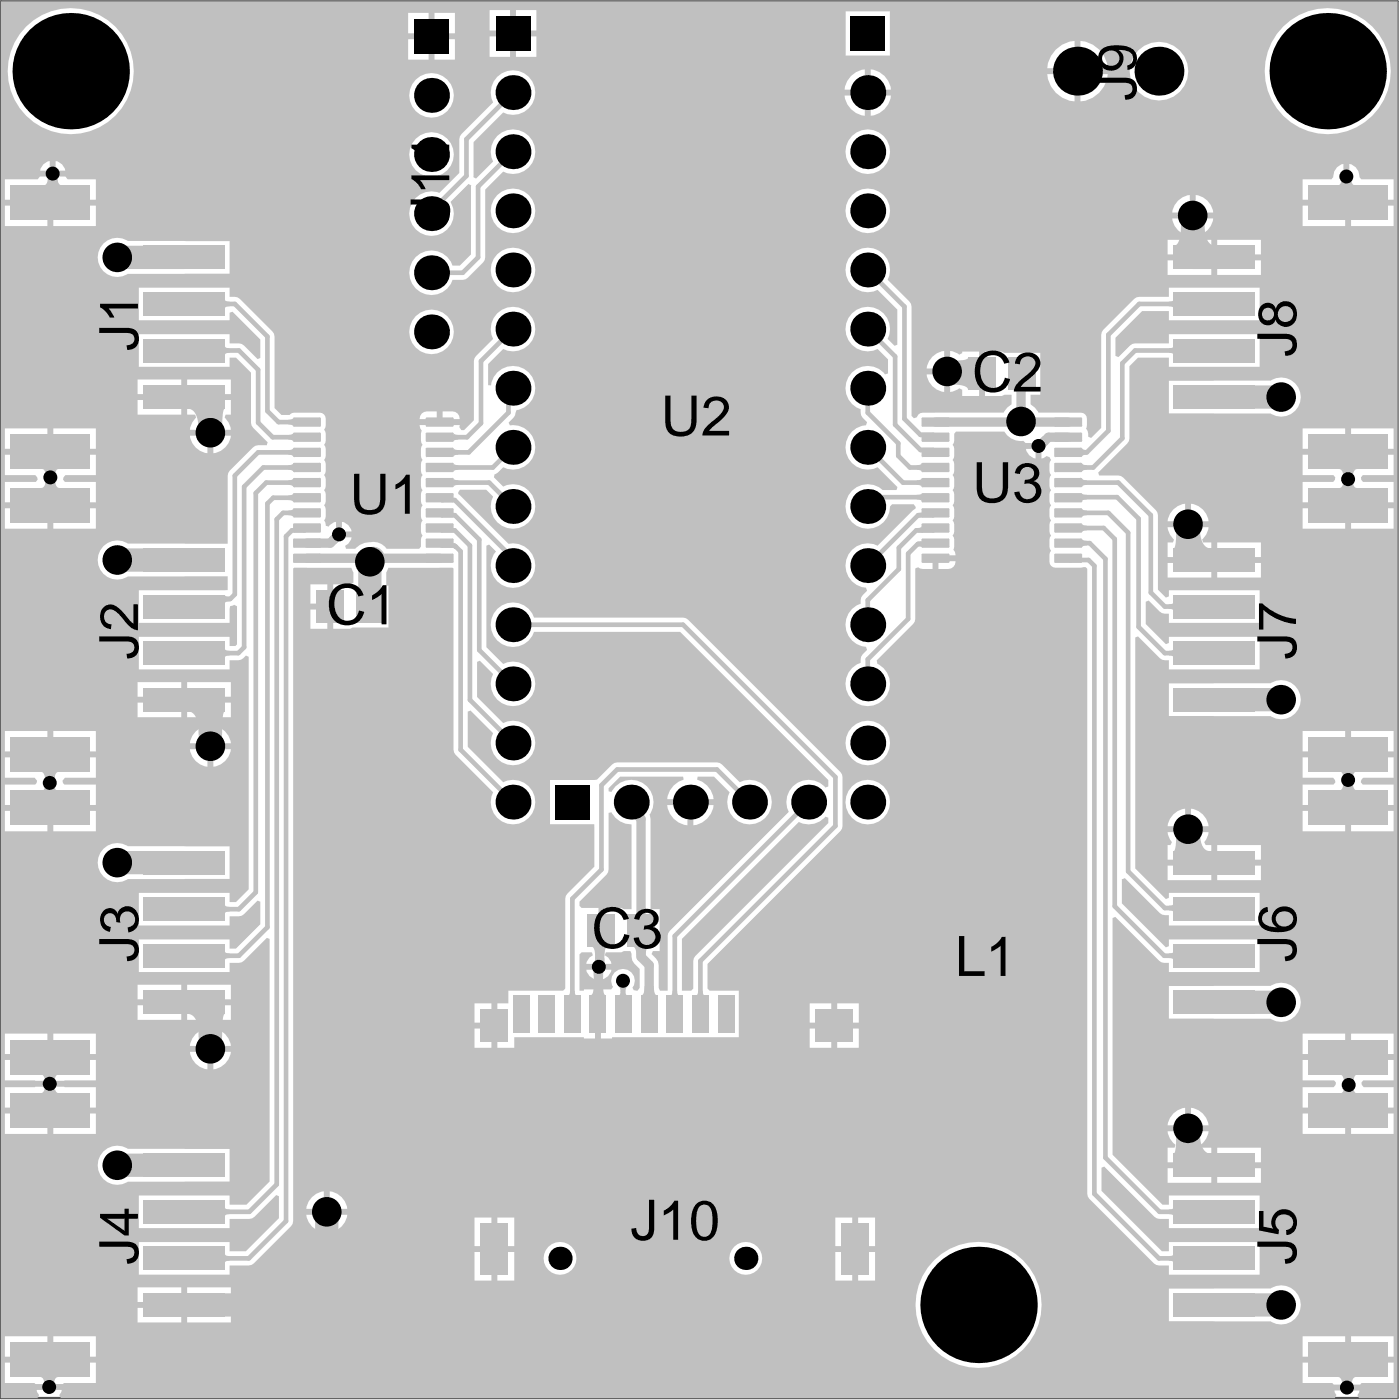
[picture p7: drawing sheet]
<svg xmlns="http://www.w3.org/2000/svg" width="200mm" height="200mm" viewBox="0 0 200 200" stroke-linecap="round" stroke-linejoin="round" font-family="sans-serif">
<defs><g id="words">
<g font-size="8">
<text x="139.2" y="56">C2</text>
<text x="94.6" y="62.3">U2</text>
<text x="139.2" y="71.9">U3</text>
<text x="50.1" y="73.5">U1</text>
<text x="46.7" y="89.4">C1</text>
<text x="84.7" y="135.7">C3</text>
<text x="136.7" y="139.7">L1</text>
<text x="90.2" y="177.4">J10</text>
</g>
<g font-size="7.7">
<text x="162.6" y="14.4" transform="rotate(-90 162.6 14.4)">J9</text>
<text x="64.3" y="31.8" transform="rotate(-90 64.3 31.8)">J11</text>
<text x="19.7" y="50.2" transform="rotate(-90 19.7 50.2)">J1</text>
<text x="185.5" y="51.1" transform="rotate(-90 185.5 51.1)">J8</text>
<text x="19.7" y="94.4" transform="rotate(-90 19.7 94.4)">J2</text>
<text x="185.5" y="94.4" transform="rotate(-90 185.5 94.4)">J7</text>
<text x="19.7" y="137.7" transform="rotate(-90 19.7 137.7)">J3</text>
<text x="185.5" y="137.7" transform="rotate(-90 185.5 137.7)">J6</text>
<text x="19.7" y="181" transform="rotate(-90 19.7 181)">J4</text>
<text x="185.5" y="181" transform="rotate(-90 185.5 181)">J5</text>
</g>
</g></defs>
<path d="M.1 .2h199.9v199.9h-199.9z" fill="none" stroke="#5a5a5a" stroke-width=".33"/>
<g fill="#c0c0c0">
<path d="M6.5 155.1h1.3a1.23 1.23 0 0 0 .5 1.4h.2h-2.7a.85 .85 0 0 0 .7-1.1z"/>
<path d="M5.8 153.8h2.7a.85 .85 0 0 0-.7 1.1v.2h-1.3a1.23 1.23 0 0 0-.6-1.3z"/>
<path d="M6.5 153.8h1.3v.6h-1.4z"/>
<path d="M6.4 155.8h1.4v.7h-1.3z"/>
<path d="M6.5 112.1h1.3a1.01 1.01 0 0 0 .3 1l.1 .1h-2.2a.89 .89 0 0 0 .5-1.1z"/>
<path d="M5.8 110.5h2.7a.85 .85 0 0 0-.7 1v.3h-1.3a1.23 1.23 0 0 0-.6-1.3z"/>
<path d="M6.4 112.8h1.4v.6h-1.3z"/>
<path d="M6.5 110.7h1.3v.6h-1.4z"/>
<path d="M6.5 69h1.4v.7h-1.4z"/>
<path d="M6 67.1h2.4a.74 .74 0 0 0-.5 1v.2h-1.4a1.16 1.16 0 0 0-.4-1.1z"/>
<path d="M6.5 67h1.4v.6h-1.4z"/>
<path d="M6.9 25.2h1.3a1.24 1.24 0 0 0 .5 1.3h.2h-2.7a.85 .85 0 0 0 .7-1.1z"/>
<path d="M6.8 25.6h1.4v.6h-1.3z"/>
<path d="M32.2 179.4a.51 .51 0 0 0 .7 .4v.6l-.3 .1a.38 .38 0 0 0-.4 .3z"/>
<path d="M32.2 172.8a.51 .51 0 0 0 .7 .3v.7h-.3a.38 .38 0 0 0-.4 .3z"/>
<path d="M32.2 92.8a.51 .51 0 0 0 .7 .3v.7h-.3a.38 .38 0 0 0-.4 .3z"/>
<path d="M32.2 85.2l.2 .1 .5 .1v.7h-.3a.38 .38 0 0 0-.4 .3z"/>
<path d="M32.2 49.5a.51 .51 0 0 0 .7 .3v.7h-.3a.38 .38 0 0 0-.4 .3z"/>
<path d="M32.2 42.8a.51 .51 0 0 0 .7 .4v.6l-.3 .1a.38 .38 0 0 0-.4 .3z"/>
<path d="M41.3 70.9l.4-.1 .3-.2v1.3l-.3-.3h-.4z"/>
<path d="M41.3 73.1l.4-.1 .3-.2v1.2l-.3-.2-.4-.1z"/>
<path d="M41.3 64.4l.4-.1 .3-.2v1.3l-.3-.3h-.4z"/>
<path d="M41.3 66.6l.4-.1 .3-.2v1.2l-.3-.2-.4-.1z"/>
<path d="M41.3 60.1l.4-.1 .3-.2v1.2l-.3-.2-.4-.1z"/>
<path d="M47.5 76.5l1 1-.5 .4-.9-.9z"/>
<path d="M64.9 64.1l.2 .2 .5 .1v.7h-.5l-.2 .3z"/>
<path d="M64.9 66.3l.2 .2 .5 .1v.6l-.5 .1-.2 .2z"/>
<path d="M81.6 141.8h.7v.2a.38 .38 0 0 0 .3 .5h-1.3a.52 .52 0 0 0 .3-.7z"/>
<path d="M88.8 141.8h.7v.2a.38 .38 0 0 0 .3 .5h-1.3a.52 .52 0 0 0 .3-.7z"/>
<path d="M85 141.1h1.3a1.33 1.33 0 0 0 .4 1.4h-2.3a.73 .73 0 0 0 .6-.9z"/>
<path d="M85.2 136.9l1.3 .3v.6l-1.4-.2z"/>
<path d="M85 139l1.4 .1-.1 .7-1.3-.1z"/>
<path d="M88.5 141.1h1.4l-.3 .4-.1 .4h-.7l-.1-.4z"/>
<path d="M96.2 141.8h.7v.2a.38 .38 0 0 0 .3 .5h-1.3a.52 .52 0 0 0 .3-.7z"/>
<path d="M92.2 141.1h1.4a1.24 1.24 0 0 0 .4 1.4h.1h-2.3a.73 .73 0 0 0 .4-.9z"/>
<path d="M99.9 141.8h.7v.2a.38 .38 0 0 0 .3 .5h-1.3a.52 .52 0 0 0 .3-.7z"/>
<path d="M148.8 62.8l.5-.4 .8 1.1-.5 .4z"/>
<path d="M154.8 77.1l.3 .2 .5 .1v.7h-.5l-.3 .3z"/>
<path d="M154.8 72.8l.3 .2 .5 .1v.6l-.5 .1-.3 .2z"/>
<path d="M154.8 70.6l.3 .2h.5v.7h-.3a.39 .39 0 0 0-.5 .3z"/>
<path d="M154.8 66.3l.3 .2 .5 .1v.6l-.5 .1-.3 .2z"/>
<path d="M154.8 64.1l.3 .2 .5 .1v.7h-.5l-.3 .3z"/>
<path d="M167.3 179.8h.2a.38 .38 0 0 0 .5-.4v1.4a.51 .51 0 0 0-.7-.4z"/>
<path d="M167.3 173.1h.2a.38 .38 0 0 0 .5-.3v1.3a.51 .51 0 0 0-.7-.3z"/>
<path d="M167.3 93.1h.2a.38 .38 0 0 0 .5-.3v1.3a.51 .51 0 0 0-.7-.3z"/>
<path d="M167.3 86.5h.2a.38 .38 0 0 0 .5-.3v1.3a.51 .51 0 0 0-.7-.3z"/>
<path d="M167.3 49.8h.2a.38 .38 0 0 0 .5-.3v1.3a.51 .51 0 0 0-.7-.3z"/>
<path d="M167.3 43.2h.2a.38 .38 0 0 0 .5-.4v1.4a.51 .51 0 0 0-.7-.4z"/>
<path d="M5.7 197.1h2.7a.85 .85 0 0 0-.7 1.1v.2h-1.3a1.23 1.23 0 0 0-.6-1.3z"/>
<path d="M6.4 197.2h1.3v.6h-1.4z"/>
<path d="M6.5 68.5h1.4a1.23 1.23 0 0 0 .5 1.3h.1h-2.6a.85 .85 0 0 0 .6-1z"/>
<path d="M32.2 129.5a.51 .51 0 0 0 .7 .3v.7h-.3a.38 .38 0 0 0-.4 .3z"/>
<path d="M32.2 136.1a.51 .51 0 0 0 .7 .4v.6h-.3a.38 .38 0 0 0-.4 .4z"/>
<path d="M41.3 68.7h.4l.3-.2v1.2l-.3-.2-.4-.1z"/>
<path d="M41.3 62.2h.4l.3-.2v1.2l-.3-.2-.4-.1z"/>
<path d="M64.9 68.5l.2 .2h.5v.7l-.5 .1-.2 .2z"/>
<path d="M64.9 62l.2 .2h.5v.7l-.5 .1-.2 .2z"/>
<path d="M84.5 135.4h2.7a.85 .85 0 0 0-.7 1.1v.3h-1.3a1.23 1.23 0 0 0-.6-1.3z"/>
<path d="M154.8 75l.3 .2h.5v.7l-.5 .1-.3 .2z"/>
<path d="M154.8 68.5l.3 .2h.5v.7l-.5 .1-.3 .2z"/>
<path d="M167.3 136.5l.2-.1a.38 .38 0 0 0 .5-.3v1.4a.51 .51 0 0 0-.7-.4z"/>
<path d="M167.3 129.6h.2a.38 .38 0 0 0 .5-.3v1.3a.51 .51 0 0 0-.7-.3z"/>
<path d="M26.8 145.1h5.4l-.2 .1-.1 .7-.1 2.5h-3.4l-.1-1.7a1.7 1.7 0 0 0-1.5-1.6z"/>
<path d="M26.8 58.5h5.4l-.2 .1-.1 .7-.1 2.5h-3.4l-.1-1.7a1.7 1.7 0 0 0-1.5-1.6z"/>
<path d="M131.4 77.5h.4l.1-.2v1.1l-.5-.2z"/>
<path d="M131.4 73.4l.5-.1v.7l-.5 .1z"/>
<path d="M131.2 70.8h.5l.2-.2v1.2a.55 .55 0 0 0-.7-.3z"/>
<path d="M131.2 66.6l.5-.1 .2-.2v1.2l-.2-.2-.5-.1z"/>
<path d="M168.4 118.7h3.3l.1 1.6a1.56 1.56 0 0 0 1.4 1.5h-5.2l.2-.3 .1-.5z"/>
<path d="M191.7 153.8h2.7a.85 .85 0 0 0-.7 1.1v.2h-1.3a1.23 1.23 0 0 0-.6-1.3z"/>
<path d="M192.4 155.3h1.3a1.16 1.16 0 0 0 .4 1.2h.1h-2.3a.75 .75 0 0 0 .5-1z"/>
<path d="M192.4 153.9h1.3v.7h-1.4z"/>
<path d="M192.3 156h1.4v.6h-1.3z"/>
<path d="M191.8 110.5h2.3a.74 .74 0 0 0-.5 .9v.2h-1.3a1.16 1.16 0 0 0-.4-1.1z"/>
<path d="M192.3 111.8h1.3a1.23 1.23 0 0 0 .6 1.3l.1 .1h-2.7a.85 .85 0 0 0 .7-1.1z"/>
<path d="M192.3 112.4h1.4l-.1 .6h-1.3z"/>
<path d="M192.3 110.3h1.3l.1 .6h-1.4z"/>
<path d="M192.3 69.3h1.4l-.1 .6h-1.3z"/>
<path d="M191.6 67.1h2.7a.85 .85 0 0 0-.7 1.1v.3h-1.3a1.23 1.23 0 0 0-.6-1.3z"/>
<path d="M192.3 67.2h1.3l.1 .7h-1.4z"/>
<path d="M192 25.3h1.4a1.2 1.2 0 0 0 .4 1.2h.2h-2.6a.8 .8 0 0 0 .6-1z"/>
<path d="M192 26h1.4v.6h-1.4z"/>
<path d="M26.8 101.8h5.4l-.2 .1-.1 .7-.1 2.5h-3.4l-.1-1.7a1.7 1.7 0 0 0-1.5-1.6z"/>
<path d="M90.4 135.4h2.7a.85 .85 0 0 0-.7 1.1v.3h-1.3a1.23 1.23 0 0 0-.6-1.3z"/>
<path d="M131.2 75.6h.2a.42 .42 0 0 0 .5-.4l.2 1h-.7z"/>
<path d="M131.2 68.7h.5l.2-.2v1.2l-.2-.2-.5-.1z"/>
<path d="M135.7 51.7a6.7 6.7 0 0 0 2.6-.3l.3-.2v4.6a.98 .98 0 0 0-1.1-.7l-1.8-.1z"/>
<path d="M168.4 161.8h3.3l.1 1.2a2.19 2.19 0 0 0 1.3 2.1h.3h-5.4l.1-.1 .2-.7z"/>
<path d="M168.4 75.2h3.3l.2 1.7a1.7 1.7 0 0 0 1.5 1.6h-5.4l.1-.1 .2-.7z"/>
<path d="M169 31.9h3.4l.1 1.7a1.7 1.7 0 0 0 1.5 1.6h-6a1.17 1.17 0 0 0 .9-1.2z"/>
<path d="M191.5 197.1h2.6a.85 .85 0 0 0-.6 1.1v.2h-1.4a1.23 1.23 0 0 0-.5-1.3z"/>
<path d="M192.1 197.3h1.4v.6h-1.4z"/>
<path d="M192.3 68.6h1.3a1.2 1.2 0 0 0 .5 1.2h.1h-2.5a.8 .8 0 0 0 .6-1z"/>
<path d="M87.1 116.3h.4a3.3 3.3 0 0 0 2.9 1.7v12.1h-1.1l-.4-.1h-2.4v3.1h-.8v-3.1h-2.5l-.3-.3v-.6l3.9-3.9 .2-.3 .1-.4z"/>
<path d="M114.3 117.6a3.1 3.1 0 0 0 3.8-.7l.5 .1v.8l-19.1 19-.2 .4-.1 .3v4l-.3 .3h-1.3v-7.4z"/>
<path d="M.1 .2h199.9v199.9h-5.5l-.2-.4 .3-.7h-3.6l.3 .7-.2 .4h-182.4l-.2-.4 .3-.5v-.3h-3.6l.1 .3 .3 .5-.2 .4h-5.3zM73.8 1.4v3h3v-3zM70.1 1.4v3h2.9v-3zM62.2 1.8v3h2.9v-3zM58.4 1.8v3h2.9v-3zM121 1.6v6.4h6.4v-6.4zM73.8 5.2v2.9h3v-2.9zM70.1 5.2v2.9h2.9v-2.9zM62.2 5.6v2.9h2.9v-2.9zM58.4 5.6v2.9h2.9v-2.9zM154.6 5.9v3.9h3.9a4.2 4.2 0 0 0-3.9-3.9zM151.1 7.1l-.7 .9-.4 1.1-.1 .7h3.9v-3.9l-.7 .1-1.1 .4zM124.6 9.9v2.9h2.9a3.2 3.2 0 0 0-2.9-2.9zM121.8 10.9l-.5 .7-.4 .8v.4h2.9v-2.9l-.5 .1-.8 .3zM161.7 10.2a4.2 4.2 0 0 0 8.4 0 4.2 4.2 0 0 0-8.4 0zM149.9 10.6a4.2 4.2 0 0 0 3.9 3.9v-3.9zM154.6 10.6v3.9a4.2 4.2 0 0 0 3.9-3.9zM71.2 11a3.1 3.1 0 0 0-.6 3.7l-4.6 4.5-.2 .3-.1 .4v4.9l-2.8 2.8a3.2 3.2 0 0 0-4.3 2.8 3.2 3.2 0 0 0 4 3.3 3.2 3.2 0 0 0 1.9-4.8l2.6-2.6 .3 .2v9.9l-1.6 1.6h-1a3.2 3.2 0 0 0-4.9-1.5 3.2 3.2 0 0 0 0 5.1 3.2 3.2 0 0 0 4.9-1.5l1.8-.1 2.5-2.4 .3-.4v-.4v-9.7l2.6-2.5a3.2 3.2 0 0 0 4.6-2.4 3.2 3.2 0 0 0-3.7-3.6 3.2 3.2 0 0 0-2.3 4.5l-2.5 2.5-.4-.2 .1-5.1 4.2-4.2a3.2 3.2 0 0 0 4.6-3.4 3.2 3.2 0 0 0-5.4-1.7zM120.9 13.7a3.2 3.2 0 0 0 2.9 2.9v-2.9zM124.6 13.7v2.9a3.2 3.2 0 0 0 2.9-2.9zM58.6 13.7a3.2 3.2 0 0 0 6.4 0 3.2 3.2 0 0 0-6.4 0zM181 10.2a9 9 0 0 0 18.1 0 9 9 0 0 0-18.1 0zM1.1 10.2a9 9 0 0 0 18 0 9 9 0 0 0-18 0zM8 23v1.4h1.3a1.67 1.67 0 0 0-1.3-1.4zM6.2 23.5l-.4 .6-.1 .3h1.4v-1.4l-.3 .1zM121 21.7a3.2 3.2 0 0 0 6.4 0 3.2 3.2 0 0 0-6.4 0zM186.4 25.7v2.9h13.1v-2.9h-4.7l-.2-.4a1.78 1.78 0 0 0-1.5-1.8v1.8h-.8v-1.8a1.77 1.77 0 0 0-1.5 1.8l-.2 .4zM58.6 22.1a3.2 3.2 0 0 0 6.4 0 3.2 3.2 0 0 0-6.4 0zM.7 25.7v2.9h13v-2.9h-4l-.3-.4h-3.7l-.3 .4zM171.1 27.9v2.5h2.5a2.87 2.87 0 0 0-2.5-2.5zM168.6 28.7l-.5 .6-.3 1.1h2.5v-2.5l-1.1 .4zM7.6 29.4v3h6.1v-3zM.7 29.4v3h6.1v-3zM193.4 29.4v3h6.1v-3zM186.4 29.4v3h6.1v-3zM121 30.2a3.2 3.2 0 0 0 6.4 0 3.2 3.2 0 0 0-6.4 0zM70.2 30.2a3.2 3.2 0 0 0 6.4 0 3.2 3.2 0 0 0-6.4 0zM171.1 31.3v2.5a2.87 2.87 0 0 0 2.5-2.5zM167.8 31.3a2.86 2.86 0 0 0 2.5 2.5v-2.5zM174.2 34.3v2.1h6.3v-2.1zM167.1 34.3v2.1h6.3v-2.1zM174.2 37.3v2.1h6.3v-2.1zM167.1 37.3v2.1h6.3v-2.1zM14.8 34.9a2.8 2.8 0 0 0-.2 3.7 2.8 2.8 0 0 0 3.7 .6h14.6v-4.7h-14.6a2.77 2.77 0 0 0-3.5 .4zM70.2 38.6a3.2 3.2 0 0 0 6.4 0 3.2 3.2 0 0 0-6.4 0zM121.9 36.4a3.2 3.2 0 0 0-.3 4.1 3.2 3.2 0 0 0 4 1l2.8 2.8v5l-.4 .2-1-1a3.2 3.2 0 0 0-2.3-4.5 3.2 3.2 0 0 0-3.7 3.6 3.2 3.2 0 0 0 4.6 2.3l1.5 1.5v2l-.4 .2-.2-.3a3.2 3.2 0 0 0-5 .6 3.2 3.2 0 0 0 1.7 4.7 1.74 1.74 0 0 0 .9 1.8l-.2 .5h-.5a3.2 3.2 0 0 0-2.2 4.2 3.2 3.2 0 0 0 4.4 1.8l2.8 2.8-.1 .4h-2a3.2 3.2 0 0 0-4.9 .9 3.2 3.2 0 0 0 2 4.6 3.2 3.2 0 0 0 4-3.1l.3-.3h3.1l.3 .4-.1 .2-.3 .2-5.1 5.1a3.2 3.2 0 0 0-4.5 2 3.2 3.2 0 0 0 2.8 4l.2 .5-.8 .9-.1 .9-.6 .3a3.2 3.2 0 0 0-1.5 3.4 3.2 3.2 0 0 0 2.8 2.5l.2 .4-.8 1-.1 .9-.6 .2a3.2 3.2 0 0 0-.8 4.9 3.2 3.2 0 0 0 4.9-.2 3.2 3.2 0 0 0-1.1-4.8l-.1-.5 5.2-5.2 .2-.3 .1-.4v-7.2l.4-.2 .7 .2h1.4v-1.5h.4v-.4h2.9l-.1-.5-.3-.3a2.31 2.31 0 0 0-.1-2 2.13 2.13 0 0 0 0-2.2 2.13 2.13 0 0 0 0-2.2 2.13 2.13 0 0 0 0-2.1 2.13 2.13 0 0 0 0-2.2 2.13 2.13 0 0 0 0-2.2 2.13 2.13 0 0 0 0-2.1l.3-.6v-1l.2-.3h6.9l.5 .5a2.67 2.67 0 0 0 2.3 .8l.3 .3h1.8v.4h.5v1.8h.3l.4-.3 .4 .1 .2 .4-.1 .3a2.27 2.27 0 0 0 .1 1.9 2.12 2.12 0 0 0 0 2.2 2.12 2.12 0 0 0 0 2.1 2.12 2.12 0 0 0 0 2.2 2.12 2.12 0 0 0 0 2.2 2.12 2.12 0 0 0 0 2.1 1.77 1.77 0 0 0 .3 2.4l4 .1a.77 .77 0 0 1 .9 .1v89.5l.1 .4 .2 .3 9.3 9.2 .3 .2 .4 .1h1.4v1.3h13v-4.6h-13v1.3h-1l-8.6-8.7v-3.3l.3-.1 7.2 7.2 .4 .2 .4 .1h1.3v1.3h13v-4.7h-13v1.3h-.9l-7.2-7.1v-33.9l.4-.2 6.3 6.3 .3 .2 1.1 .1v1.3h13v-4.6h-13v.9l-.4 .2-6.3-6.3v-3.4l.4-.2 5 5 .3 .2 1 .1v1.5h13v-4.7h-13v.7l-.4 .2-4.4-4.4v-33.1l.4-.1 3.1 3.1 .3 .2 1 .1v1.3h13v-4.7h-13v.9l-.4 .2-2.9-2.9v-3.2l.4-.1 1.9 1.8h1v1.3h13v-4.6h-13v.9l-.4 .1-1.2-1.1v-10.7v-.3l-.3-.4-4.6-4.6-.4-.3h-.3h-2.8l-.1-.5 4.2-4.1 .2-.4 .1-.4v-10.3l1.2-1.2h4.4v1.3h13v-4.7h-13v1.3h-4.8l-.4 .1-2 1.9-.4-.2v-2.6l3.8-3.8h3.8v1.3h13v-4.6h-13v1.3h-4.3l-.3 .1-.4 .2-4.4 4.4-.2 .3-.1 .4v13.3l-1.4 1.5-.4-.2a1.24 1.24 0 0 0-.4-1.2 2.3 2.3 0 0 0-.1-2l-.6-.2h-6.1l-.5-.8-.6-.4v-1.4h1.4v-6h-5.1l-.4-.2h-2.4v6.4h2.4l.4-.2h1v1.4a2.59 2.59 0 0 0-1.1 1.2h-11.6h-.4l-.2 .2-.2 .4-.5 .2-.3-.4v-15.6l-.1-.4-.2-.3-3.2-3.2 .3-.5a3.2 3.2 0 0 0-1.5-3.6 3.2 3.2 0 0 0-3.9 .5zM58.6 47.5a3.2 3.2 0 0 0 6.4 0 3.2 3.2 0 0 0-6.4 0zM19.9 41.2v4.6h13v-1l.4-.2 4 4v2.6l-.4 .2-2.3-2.2-1.7-.1v-1.3h-13v4.7h13v-1.3h.9l2.1 2.1v7.2l.1 .4 2.3 2.4-.1 .4h-1.3l-.3 .1-.4 .2-3.3 3.4-.2 .3-.1 .4v9.7h-14.3a2.8 2.8 0 0 0-4.3 2.4 2.8 2.8 0 0 0 4.3 2.3h14.3v2h-12.7v4.6h13v-2.3l.6-.2 .4 .2v5.4l-.2 .3h-.8v-1.4h-13v4.7h13v-1.3l1.6-.1 .7-.6 .4 .2v33.3l-1.8 1.8h-.9v-1.3h-13v4.7h13v-1.4h1.7l2.3-2.2 .4 .2v3.2l-3.5 3.5h-.9v-1.3h-13v4.6h13v-1.3l1.7-.1 .3-.2 3.3-3.3 .4 .2v34.7l-3.3 3.3h-2.4v-1.3h-13v4.7h13v-1.3l3.2-.1 3.4-3.4 .4 .2v3.2l-4.7 4.7h-2.3v-1.3h-13v4.6h13v-1.3l3.1-.1 .3-.2 5.4-5.3 .2-.3 .1-.4v-93.4l.1-.1h8.2l.3 .6v1.5l-.4 .3-2.5-.1v6.4h2.4l.4-.2h5.1v-6h-.3v-1.9l.3-.6h9.2l.1 .1v25.9l.1 .4 .2 .3 5.4 5.4-.3 .6a3.2 3.2 0 0 0 3 4 3.2 3.2 0 0 0 3.2-3.8 3.2 3.2 0 0 0-4.5-2.2l-5.1-5.1v-5l.4-.2 3.3 3.2a3.2 3.2 0 0 0 2.3 4.6 3.2 3.2 0 0 0 3.7-3.6 3.2 3.2 0 0 0-4.6-2.4l-3.7-3.7v-5.1l.4-.1 1.9 1.9a3.2 3.2 0 0 0 2.3 4.5 3.2 3.2 0 0 0 3.7-3.6 3.2 3.2 0 0 0-4.6-2.4l-2.4-2.4v-14.5l.4-.2 1 1a3.2 3.2 0 0 0 1.2 5 3.2 3.2 0 0 0 4.4-2.6 3.2 3.2 0 0 0-3.8-3.5l-7.2-7.1v-.2l.2-.4h3.8l1 1-.3 .6a3.2 3.2 0 0 0 3 4 3.2 3.2 0 0 0 3.2-3.9 3.2 3.2 0 0 0-4.5-2.2l-1.3-1.3 .1-.4 .5-.3 .7-.7a3.2 3.2 0 0 0 4.6-2.4 3.2 3.2 0 0 0-3.6-3.6l-.2-.4 .9-1 .2-.8 .4-.1a3.2 3.2 0 0 0 1.2-5.4 3.2 3.2 0 0 0-5.2 2l-.4-.1v-3l2.1-2.2 .6 .3a3.2 3.2 0 0 0 4-3 3.2 3.2 0 0 0-3.8-3.2 3.2 3.2 0 0 0-2.2 4.5l-2.7 2.8-.1 .4v8.5l-1.4 1.4h-.4l-.2-.5v-.3h-5.7v.5l.3 .4-.1 .1a2.27 2.27 0 0 0 .2 1.9 2.13 2.13 0 0 0 0 2.1 2.13 2.13 0 0 0 0 2.2 2.13 2.13 0 0 0 0 2.2 2.13 2.13 0 0 0 0 2.1 2.13 2.13 0 0 0 0 2.2 2.13 2.13 0 0 0 0 2.2l-.3 .5v1l-.2 .3h-4.7l-.2-.3a3.1 3.1 0 0 0-3.6-.2l-.6 .5h-1.4l-.1-.4 .5-.3 .4-.6v-.3h-1.8v-.4h-.4v-1.8h-.3l-.6 .5-.2 .2-.4-.2v-.5l-.2-.2a2.13 2.13 0 0 0 0-2.2 2.13 2.13 0 0 0 0-2.1 2.13 2.13 0 0 0 0-2.2 2.13 2.13 0 0 0 0-2.2 2.13 2.13 0 0 0 0-2.1 2.13 2.13 0 0 0 0-2.2 1.77 1.77 0 0 0-.3-2.4h-4h-.3l-.3 .3h-1.2l-1-1v-10.2l-.1-.4-.2-.4-4.7-4.6-.3-.2-1.1-.1v-1.3zM133.4 51.1l-.4 .6-.4 1h2.5v-2.5l-1 .4zM132.6 53.6a2.87 2.87 0 0 0 2.5 2.5v-2.5zM26.8 54.3v2.1h6.2v-2.1zM19.7 54.3v2.1h6.2v-2.1zM136 50.2v5.9h.3l1-.5 .4 .2v.9h2.4v-6.4h-2.4v.3l-.4 .2-1-.5zM19.7 57.3v2h6.2v-2zM167.3 54.5v4.7h14.6a2.8 2.8 0 0 0 4.3-2.4 2.8 2.8 0 0 0-4.3-2.3zM63.4 58.9v1.1h2.4a1.04 1.04 0 0 0-1-1.1zM60.4 59.2l-.3 .3v.5h2.4v-1.1h-1.4l-.4 .1zM26.8 57.3v2h1.1l.2 .5a2.7 2.7 0 0 0-.9 1.7h5.8a2.7 2.7 0 0 0-.9-1.7l.2-.5h.7v-2zM7.6 61.3v2.9h6.1v-2.9zM.7 61.3v2.9h6.1v-2.9zM193.4 61.3v2.9h6.1v-2.9zM186.4 61.3v2.9h6.1v-2.9zM30.5 62.4v2.5a2.86 2.86 0 0 0 2.5-2.5zM27.2 62.4a2.86 2.86 0 0 0 2.5 2.5v-2.5zM146.8 64.3a1.67 1.67 0 0 0 1.4 1.3v-1.3zM.7 65.1v2.9h4.4l.2 .3 .1 .4-.3 .3h-4.4v2.9h13v-2.9h-4.4l-.3-.3 .1-.4 .3-.3h4.3v-2.9zM186.4 65.1v2.9h4.4l.3 .3v.4l-.3 .3h-4.4v2.9h13.1v-2.9h-4.4l-.3-.3v-.4l.3-.3h4.4v-2.9zM170.5 72.1v2.5h2.5a2.86 2.86 0 0 0-2.5-2.5zM167.9 72.9l-.4 .6-.4 1.1h2.5v-2.5l-1 .3zM7.6 72.7v3h6.1v-3zM.7 72.7v3h6.1v-3zM193.4 72.7v3h6.1v-3zM186.4 72.7v3h6.1v-3zM48.9 74.7v1.4h1.4a1.67 1.67 0 0 0-1.4-1.4zM174.2 77.6v2.1h6.3v-2.1zM167.1 75.5a2.69 2.69 0 0 0 .9 1.7l-.1 .4h-.8v2.1h6.3v-2.1h-1.2l-.1-.4a2.69 2.69 0 0 0 .9-1.7zM134.3 80.3v1.1h1.4a1.04 1.04 0 0 0 1.1-1.1zM174.2 80.6v2.1h6.3v-2.1zM167.1 80.6v2.1h6.3v-2.1zM44.4 83.6v2.8h2.4v-2.8zM44.4 87.2v2.8h2.4v-2.8zM26.8 97.6v2.1h6.2v-2.1zM19.7 97.6v2.1h6.2v-2.1zM26.8 100.6v2.1h6.2v-2.1zM19.7 100.6v2.1h6.2v-2.1zM167.3 97.8v4.7h14.6a2.8 2.8 0 0 0 4.3-2.4 2.8 2.8 0 0 0-4.3-2.3zM30.5 103.9v2.5h2.5a2.86 2.86 0 0 0-2.5-2.5zM28 104.7l-.5 .6-.3 1.1h2.5v-2.5l-1.1 .3zM7.6 104.6v3h6.1v-3zM.7 104.6v3h6.1v-3zM193.4 104.6v3h6.1v-3zM186.4 104.6v3h6.1v-3zM121 106.3a3.2 3.2 0 0 0 6.4 0 3.2 3.2 0 0 0-6.4 0zM30.5 107.2v2.5a2.86 2.86 0 0 0 2.5-2.5zM27.2 107.2a2.86 2.86 0 0 0 2.5 2.5v-2.5zM.7 108.4v2.9h4.3l.3 .4-.1 .4-.2 .2h-4.3v2.9h13v-2.9h-4.5l-.2-.2-.1-.4 .4-.4h4.4v-2.9zM186.4 108.4v2.9h4.4l.3 .3v.4l-.2 .3h-4.5v2.9h13.1v-2.9h-4.5l-.2-.3v-.4l.3-.3h4.4v-2.9zM121 114.8a3.2 3.2 0 0 0 6.4 0 3.2 3.2 0 0 0-6.4 0zM71.2 87.2a3.2 3.2 0 0 0 .5 4.9 3.2 3.2 0 0 0 4.7-1.7h20.9l21.3 21.2v1l-.5 .1a3.2 3.2 0 0 0-4.1-.6 3.2 3.2 0 0 0-1.1 4.1l-17 17-.3 .4v.4v7.8h-1.1l-.2-.4v-3.3l-.1-.5-.9-1 .1-.5h1v-6h-1.3v-12.9l-.1-.6a3.2 3.2 0 0 0-1-4.5 3.2 3.2 0 0 0-4.5 1.2h-.4v-.5l1.7-1.6h9l.1 .4a3.3 3.3 0 0 0-2.4 2.8h6.6a3.2 3.2 0 0 0-2.3-2.8l.1-.4h2.3l2.2 2.2a3.2 3.2 0 0 0 2.4 4.6 3.2 3.2 0 0 0 3.6-3.7 3.2 3.2 0 0 0-4.5-2.3l-2.6-2.6-.3-.2-.4-.1h-14.3l-.4 .1-.3 .2-2.1 2.2h-6.8v6.4h6.4v6l-3.9 3.9-.2 .3-.1 .4v12.9l-.3 .3h-7.8v1.8h-1.6v6.4h2.4v-1.5h10v.1h1.6v-7h-1.6v.2h-.7v-5.2l.3-.3h1.5l.2 .4-.5 .3-.4 .7-.1 .3h3.6l-.1-.3-.4-.7-.4-.3 .1-.4h2.2l.4-.2h.9l.2 .4a2.14 2.14 0 0 0 1.2 2.2v2.7l-.3 .4h-.2l-.4-.1-.2-.4a1.68 1.68 0 0 0-1.3-2.6 1.68 1.68 0 0 0-1.5 2.6l-.2 .3h-1.5v7h1.6v-.1h18.1v-6.7h-4.1l-.3-.3v-3.5l19-19.1 .2-.3 .1-.4v-7l-.1-.4-.2-.3-21.8-21.8-.3-.2-.4-.1h-21.4a3.2 3.2 0 0 0-5.2-1.2zM95.5 115.2a3.2 3.2 0 0 0 2.9 2.9v-2.9zM99.2 115.2v2.9a3.2 3.2 0 0 0 2.9-2.9zM170.5 115.7v2.6h2.5a2.86 2.86 0 0 0-2.5-2.6zM167.9 116.6l-.4 .6-.4 1.1h2.5v-2.6l-1 .4zM7.6 116.1v2.9h6.1v-2.9zM.7 116.1v2.9h6.1v-2.9zM193.4 116.1v2.9h6.1v-2.9zM186.4 116.1v2.9h6.1v-2.9zM174.2 121v2h6.3v-2zM167.1 119.1l.4 1.1 .2 .3-.2 .5h-.4v2h6.3v-2h-.8l-.2-.5 .2-.3 .4-1.1zM174.2 123.9v2.1h6.3v-2.1zM167.1 123.9v2.1h6.3v-2.1zM14.8 121.5a2.8 2.8 0 0 0-.2 3.7 2.8 2.8 0 0 0 3.7 .6h14.6v-4.7h-14.6a2.77 2.77 0 0 0-3.5 .4zM86.1 138.8v1.4a1.67 1.67 0 0 0 1.4-1.4zM83.9 138.8a1.67 1.67 0 0 0 1.4 1.4v-1.4zM26.8 140.9v2.1h6.2v-2.1zM19.7 140.9v2.1h6.2v-2.1zM26.8 143.9v2.1h6.2v-2.1zM19.7 143.9v2.1h6.2v-2.1zM167.3 141.1v4.7h14.6a2.8 2.8 0 0 0 4.3-2.3 2.8 2.8 0 0 0-4.3-2.4zM119.8 143.6v2.8h3.1v-2.8zM115.9 143.6v2.8h3.1v-2.8zM67.9 143.6v2.8h2.4v-2.8zM30.5 147.2v2.5h2.5a2.86 2.86 0 0 0-2.5-2.5zM28 148l-.5 .6-.3 1.1h2.5v-2.5l-1.1 .3zM119.8 147.2v2.8h3.1v-2.8zM115.9 147.2v2.8h3.1v-2.8zM67.9 147.2v2.8h2.4v-2.8zM7.6 147.9v3h6.1v-3zM.7 147.9v3h6.1v-3zM193.4 147.9v3h6.1v-3zM186.4 147.9v3h6.1v-3zM30.5 150.5v2.6a2.86 2.86 0 0 0 2.5-2.6zM27.2 150.5a2.86 2.86 0 0 0 2.5 2.6v-2.6zM.7 151.7v2.9h13v-2.9zM.7 155.6v2.9h13v-2.9zM186.4 151.7v2.9h4.5l.3 .4v.3l-.3 .3h-4.5v2.9h13.1v-2.9h-4.3l-.3-.3v-.3l.2-.4h4.4v-2.9zM170.5 158.6v2.5h2.5a2.86 2.86 0 0 0-2.5-2.5zM167.9 159.4l-.4 .6-.4 1.1h2.5v-2.5l-1 .3zM7.6 159.4v2.9h6.1v-2.9zM.7 159.4v2.9h6.1v-2.9zM193.4 159.4v2.9h6.1v-2.9zM186.4 159.4v2.9h6.1v-2.9zM174.2 164.3v2.1h6.3v-2.1zM167.1 161.9a2.68 2.68 0 0 0 1.1 1.9l-.1 .5h-1v2.1h6.3v-2.1h-1.4l-.2-.5a2.68 2.68 0 0 0 1.2-1.9zM174.2 167.2v2.1h6.3v-2.1zM167.1 167.2v2.1h6.3v-2.1zM14.8 164.8a2.8 2.8 0 0 0-.2 3.7 2.8 2.8 0 0 0 3.7 .6h14.6v-4.7h-14.6a2.77 2.77 0 0 0-3.5 .4zM47.2 170.5v2.5h2.5a2.86 2.86 0 0 0-2.5-2.5zM44.7 171.3l-.5 .6-.4 1.1h2.5v-2.5l-1 .4zM47.2 173.9v2.5a2.86 2.86 0 0 0 2.5-2.5zM43.8 173.9a2.86 2.86 0 0 0 2.5 2.5v-2.5zM122.8 174.3v4.1h2.4v-4.1zM119.6 174.3v4.1h2.4v-4.1zM71.2 174.3v4.1h2.4v-4.1zM67.9 174.3v4.1h2.4v-4.1zM104.4 180.1a2.35 2.35 0 0 0 4.7 0 2.35 2.35 0 0 0-4.7 0zM77.8 180.1a2.35 2.35 0 0 0 4.7 0 2.35 2.35 0 0 0-4.7 0zM122.8 179.2v4.1h2.4v-4.1zM119.6 179.2v4.1h2.4v-4.1zM71.2 179.2v4.1h2.4v-4.1zM67.9 179.2v4.1h2.4v-4.1zM26.8 184.3v2h6.2v-2zM19.7 184.3v2h6.2v-2zM26.8 187.2v2.1h6.2v-2.1zM19.7 187.2v2.1h6.2v-2.1zM167.3 184.4v4.7h14.6a2.8 2.8 0 0 0 4.3-2.3 2.8 2.8 0 0 0-4.3-2.4zM7.6 191.3v2.9h6.1v-2.9zM.7 191.3v2.9h6.1v-2.9zM193.4 191.3v2.9h6.1v-2.9zM186.4 191.3v2.9h6.1v-2.9zM131 186.8a9 9 0 0 0 18.1 0 9 9 0 0 0-18.1 0zM.7 195v2.9h4.2l.2 .2h3.9l.1-.2h4.6v-2.9zM186.4 195v2.9h4.3l.2 .3h3.8l.2-.3h4.6v-2.9z"/>
</g>
<path d="M7.2 108l-.1 .1M7.1 158.9l.1 .1M7.2 151.3l-.1 .1v3.7M7.2 194.6l-.2 .2" fill="none" stroke="#c0c0c0" stroke-width="1.3"/>
<g fill="#c0c0c0">
<circle cx="7.2" cy="72.3" r=".67"/>
<circle cx="7.2" cy="64.7" r=".67"/>
<circle cx="26.4" cy="186.8" r="1.67"/>
</g>
<g fill="none" stroke="#c0c0c0" stroke-width=".67">
<path d="M61.8 30.2v.4M68.4 36.8l-2.2 2.2M38.3 58.8l1.6 1.6M39.1 71.2l-.8 .9M40.5 73.4l-.9 .9M41.8 75.9l-.9 .9M62.9 77.7l.4 .4M62.9 73.4l.4 .3M62.9 71.2l.4 .4M65 78.1l.9 .8M65.1 75.9l2.2 2.2M27.4 85.7l-1 1.1"/>
<path d="M33.6 85.1l-.7 .6M34.9 92.6l-.8 .9"/>
</g>
<path d="M48.5 76.5l-1.2 1.2" fill="none" stroke="#c0c0c0" stroke-width="1.3"/>
<path d="M53.4 79.9l-.5 .5" fill="none" stroke="#c0c0c0" stroke-width="3.3"/>
<circle cx="73.4" cy="114.8" r=".33" fill="#c0c0c0"/>
<path d="M72.8 56.2v2.9M73.4 79.9v1.1M88.3 110.1l-2.2 2.3M89.2 145l.1 .1" fill="none" stroke="#c0c0c0" stroke-width=".67"/>
<path d="M85.7 138.4h.1M85.8 138.3l-.2 .2M86.1 133.1l-.3 .3M85.6 145.1h.1" fill="none" stroke="#c0c0c0" stroke-width="1.3"/>
<circle cx="91.7" cy="133.1" r=".67" fill="#c0c0c0"/>
<g fill="none" stroke="#c0c0c0" stroke-width=".67">
<path d="M162.5 50.2l-1.9 1.8M128.6 63.4v1.8l1.6 1.7M128.6 78.4v3.1M133.6 64.4l.3 .3M133.8 71.2h.1M133.9 77.7l-.1 .2M133.9 73.4l-.3 .3M152.9 77.7h3.1M152.9 79.9l.2 .3h2.7l.8 .8M152.9 64.7h2.7M152.9 66.9h3.6M153 71.2h-.1"/>
<path d="M159.9 71.2l3.1 3"/>
</g>
<path d="M135.6 53.2l.1 .1M140.4 53.3l.2 .2" fill="none" stroke="#c0c0c0" stroke-width="3.3"/>
<path d="M146.2 53.5l-.1 .1M146.1 60.4v-.1l.1 .1M148.6 63.8h.2" fill="none" stroke="#c0c0c0" stroke-width="1.3"/>
<g fill="#c0c0c0">
<circle cx="183.4" cy="186.8" r="1.67"/>
<circle cx="183.4" cy="100.1" r="1.67"/>
</g>
<path d="M7.5 24.8v3.9l-.3 .3M146.1 53.6v6.7M7.2 68.3v4M150.1 62.6l-1.3 1.2M7.1 108.1v7.5h.1M85.6 138.5v6.6M85.8 133.4v4.9M91.7 133.1v3.9l1.2 1.1v7M7.1 155.1v3.8M193 151.4v3.9M7 194.8v3.7" fill="none" stroke="#c0c0c0" stroke-width="1.3"/>
<g fill="none" stroke="#c0c0c0" stroke-width=".67">
<path d="M66.8 19.9v5.3M68.4 26.7v10.1M38.3 48.2v10.6M68.8 51.7v8.9l-2 2M73.4 55.6l-.6 .6M124.2 55.6v3.5M128.1 51v9.8M129.4 43.9v16M160.6 52v10.7M33.6 68.1v17M62.9 75.6l.4 .3M65.1 73.7l3.5 3.5"/>
<path d="M130 79.2v9.4M133.6 62.2l.3 .4M133.9 75.6l-.3 .3M152.9 75.6h5.1M160.1 69.1l4.6 4.6v11.1M163 74.2v15.5M124.2 85.9v3.5M124.2 94.4v3.5M119.6 111.2v7M81.9 128.6v16.5M96.6 134v11.1M100.2 137.5v7.6"/>
<path d="M173.6 130l.2 .1M89.2 140.4v4.6"/>
</g>
<path d="M170 75v5.2M52.9 80.4v6.4M170 161.5v5.3" fill="none" stroke="#c0c0c0" stroke-width="3.3"/>
<g fill="#c0c0c0">
<circle cx="183.4" cy="143.5" r="1.67"/>
<circle cx="183.4" cy="56.8" r="1.67"/>
</g>
<path d="M7.2 64.7v3.6M91.7 117.2v15.9M193 155.3v3.6" fill="none" stroke="#c0c0c0" stroke-width="1.3"/>
<path d="M34.9 69.7v22.9M38.3 72.1v60.6M39.6 74.3v95.2M40.9 76.8v98M65.9 78.9v28.4M67.3 78.1v22.1M68.6 77.2v15.8M159.5 77.2v52.5M161.5 76.2v48.5M156.6 81v89.9M86.1 112.4v12.1" fill="none" stroke="#c0c0c0" stroke-width=".67"/>
<path d="M16.8 80.2h.1M170 118.7v4.8M16.8 166.8h.1M46.8 173.4v3.4" fill="none" stroke="#c0c0c0" stroke-width="3.3"/>
<circle cx="16.8" cy="36.8" r="1.67" fill="#c0c0c0"/>
<g fill="none" stroke="#c0c0c0" stroke-width=".67">
<path d="M61.8 39h4.4M34.2 50.2l2.7 2.7M162.5 50.2h11.3M163 43.5h10.8M37.7 66.9h6.2M39 62.6h4.9M39.1 71.2h4.8M39.9 60.4h4M40.5 73.4h3.4M41.8 75.9h1.8M43.9 64.7h-7l-3.3 3.4M62.9 64.7h4.2"/>
<path d="M62.9 62.6h3.9M63.3 75.9h1.8M63.3 78.1h1.7M63.3 73.7h1.8M63.3 71.6h1.8M73.4 64l-2.9 2.9h-7.6M130.2 66.9h3.7M131.4 73.7h2.2M131.7 64.4h1.9M133.6 75.9h-2.5l-2.5 2.5M133.8 77.9h-2.4l-1.4 1.3M133.8 71.2h-7.7l-1.3 1.3h-.6"/>
<path d="M152.9 73.4h5.7M153 71.2h6.9M156 77.7l2.2 2.3M160.6 62.7l-4.1 4.2M27.4 85.7h5.5M163 89.7l3.7 3.8h7.1M164.7 84.8l2 2h7.1M88.3 110.1h14.3l4.7 4.7M86.1 124.5l-4.2 4.1M166 173.4h7.8M165.9 180.1h7.9"/>
</g>
<path d="M43.9 77.7h3.4M146.2 60.4h6.7M193 151.3v.1M193 158.9v.1M193 194.6l-.2 .2" fill="none" stroke="#c0c0c0" stroke-width="1.3"/>
<path d="M170.7 36.8h3.1M170 80.2h3.8M173.8 100.1h9.6M170 166.8h3.8M173.8 186.8h9.6" fill="none" stroke="#c0c0c0" stroke-width="3.3"/>
<g fill="#c0c0c0">
<circle cx="193" cy="108" r=".67"/>
<circle cx="193" cy="72.3" r=".67"/>
<circle cx="193" cy="64.7" r=".67"/>
</g>
<path d="M30.1 56.8v5.1M173.8 56.8h9.6M30.1 100.1v6.7M16.8 123.5h.1M170 123.5h3.8M173.8 143.5h9.6M46.8 176.8l-10 10" fill="none" stroke="#c0c0c0" stroke-width="3.3"/>
<g fill="none" stroke="#c0c0c0" stroke-width=".67">
<path d="M73.4 13.3l-6.6 6.6M66.8 25.2l-5 5M73.4 21.7l-5 5M33.6 43.5l4.7 4.7M36.9 52.9v7.6l2.1 2.1M72.8 59.1l-5.7 5.6M73.4 47.1l-4.6 4.6M124.2 59.1l4.4 4.3M124.2 47.1l3.9 3.9M129.4 59.9l2.3 2.3h1.9M158.6 47.9v13.8l-3 3M37.7 66.9l-2.8 2.8"/>
<path d="M43.9 69.1h-5.8l-1.5 1.5M43.9 75.6l-.3 .3M62.9 69.1h7.1l3.4 3.4M65.1 71.6l8.3 8.3M128.1 60.8l3.6 3.6M129.2 69.1h4.7M131.4 73.7l-7.2 7.3M152.9 69.1h7.2M158 75.6l1.5 1.6M158.6 73.4l2.9 2.8M68.6 93l4.8 4.9M128.6 81.5l-4.4 4.4"/>
<path d="M65.9 107.3l7.5 7.5M67.3 100.2l6.1 6.1M36.6 127.7l-2.4 2.4M38.3 132.7l-4.1 4.1M166.6 136.8h7.2M166.7 130h6.9M40.9 174.8l-5.3 5.3"/>
</g>
<path d="M150.1 62.6h2.8M90.4 114.8v1l1.3 1.4M193 111.6v4M192.8 194.8v3.8" fill="none" stroke="#c0c0c0" stroke-width="1.3"/>
<circle cx="193" cy="115.6" r=".67" fill="#c0c0c0"/>
<path d="M192.7 25.3v3.5l.3 .2M43.9 79.9h19M133.9 60.4h12.2M193 64.7v7.6M193 108v3.6" fill="none" stroke="#c0c0c0" stroke-width="1.3"/>
<path d="M16.8 36.8h9.6M170.7 30.8v6M26.4 56.8h3.7M135.7 53.3h4.7M16.8 80.2h9.6M26.4 100.1h3.7M16.8 123.5h9.6M26.4 143.5h3.7v6.6M16.8 166.8h9.6M26.4 186.8h10.4" fill="none" stroke="#c0c0c0" stroke-width="3.3"/>
<g fill="none" stroke="#c0c0c0" stroke-width=".67">
<path d="M124.2 38.6l5.2 5.3M26.4 50.2h7.8M26.4 43.5h7.2M163 43.5l-4.4 4.4M36.6 70.6v57.1M124.2 64l5 5.1M158.2 80v85.7l7.8 7.7M26.4 93.5h7.7M73.4 89.4h24.4l21.8 21.8M130 88.6l-5.8 5.8M115.7 114.8l-19.1 19.2M119.6 118.2l-19.4 19.3"/>
<path d="M26.4 130.1h7.8M26.4 136.8h7.8M159.5 129.7l7.1 7.1M161.5 124.7l5.2 5.3M39.6 169.5l-3.9 3.9h-9.3M156.6 170.9l9.3 9.2M26.4 180.1h9.2"/>
</g>
<g fill="#000">
<circle cx="10.1" cy="10.2" r="8.3"/>
<circle cx="61.8" cy="13.7" r="2.5"/>
<circle cx="73.4" cy="13.3" r="2.5"/>
<circle cx="124.2" cy="13.3" r="2.5"/>
<circle cx="154.2" cy="10.2" r="3.5"/>
<circle cx="165.9" cy="10.2" r="3.5"/>
<circle cx="190" cy="10.2" r="8.3"/>
<circle cx="7.5" cy="24.8" r="1"/>
<circle cx="16.8" cy="36.8" r="2.12"/>
<circle cx="61.8" cy="39" r="2.5"/>
<circle cx="61.8" cy="30.6" r="2.5"/>
<circle cx="61.8" cy="22.1" r="2.5"/>
<circle cx="73.4" cy="30.2" r="2.5"/>
<circle cx="73.4" cy="38.6" r="2.5"/>
<circle cx="73.4" cy="21.7" r="2.5"/>
<circle cx="124.2" cy="21.7" r="2.5"/>
<circle cx="124.2" cy="38.6" r="2.5"/>
<circle cx="124.2" cy="30.2" r="2.5"/>
<circle cx="170.7" cy="30.8" r="2.12"/>
<circle cx="192.7" cy="25.3" r="1"/>
<circle cx="61.8" cy="47.5" r="2.5"/>
<circle cx="73.4" cy="47.1" r="2.5"/>
<circle cx="73.4" cy="55.6" r="2.5"/>
<circle cx="124.2" cy="55.6" r="2.5"/>
<circle cx="124.2" cy="47.1" r="2.5"/>
<circle cx="135.6" cy="53.2" r="2.12"/>
<circle cx="183.4" cy="56.8" r="2.12"/>
<circle cx="7.2" cy="68.3" r="1"/>
<circle cx="30.1" cy="61.9" r="2.12"/>
<circle cx="48.5" cy="76.5" r="1"/>
<circle cx="73.4" cy="64" r="2.5"/>
<circle cx="73.4" cy="72.5" r="2.5"/>
<circle cx="124.2" cy="64" r="2.5"/>
<circle cx="124.2" cy="72.5" r="2.5"/>
<circle cx="146.1" cy="60.3" r="2.12"/>
<circle cx="148.6" cy="63.8" r="1"/>
<circle cx="170" cy="75" r="2.12"/>
<circle cx="193" cy="68.6" r="1"/>
<circle cx="16.8" cy="80.2" r="2.12"/>
<circle cx="52.9" cy="80.4" r="2.12"/>
<circle cx="73.4" cy="97.9" r="2.5"/>
<circle cx="73.4" cy="81" r="2.5"/>
<circle cx="73.4" cy="89.4" r="2.5"/>
<circle cx="124.2" cy="89.4" r="2.5"/>
<circle cx="124.2" cy="97.9" r="2.5"/>
<circle cx="124.2" cy="81" r="2.5"/>
<circle cx="7.1" cy="112.1" r="1"/>
<circle cx="30.1" cy="106.8" r="2.12"/>
<circle cx="73.4" cy="106.3" r="2.5"/>
<circle cx="73.4" cy="114.8" r="2.5"/>
<circle cx="90.4" cy="114.8" r="2.5"/>
<circle cx="98.8" cy="114.8" r="2.5"/>
<circle cx="107.3" cy="114.8" r="2.5"/>
<circle cx="115.7" cy="114.8" r="2.5"/>
<circle cx="124.2" cy="114.8" r="2.5"/>
<circle cx="124.2" cy="106.3" r="2.5"/>
<circle cx="170" cy="118.7" r="2.12"/>
<circle cx="183.4" cy="100.1" r="2.12"/>
<circle cx="193" cy="111.6" r="1"/>
<circle cx="16.8" cy="123.5" r="2.12"/>
<circle cx="85.7" cy="138.4" r="1"/>
<circle cx="7.1" cy="155.1" r="1"/>
<circle cx="30.1" cy="150.1" r="2.12"/>
<circle cx="89.2" cy="140.4" r="1"/>
<circle cx="183.4" cy="143.5" r="2.12"/>
<circle cx="193" cy="155.3" r="1"/>
<circle cx="16.8" cy="166.8" r="2.12"/>
<circle cx="46.8" cy="173.4" r="2.12"/>
<circle cx="170" cy="161.5" r="2.12"/>
<circle cx="7" cy="198.5" r="1"/>
<circle cx="80.2" cy="180.1" r="1.67"/>
<circle cx="106.7" cy="180.1" r="1.67"/>
<circle cx="140.1" cy="186.8" r="8.3"/>
<circle cx="183.4" cy="186.8" r="2.12"/>
<circle cx="192.8" cy="198.6" r="1"/>
</g>
<g fill="#000">
<path d="M59.3 2.7h5v5h-5z" fill-rule="evenodd"/>
<path d="M70.9 2.3h5v5h-5z" fill-rule="evenodd"/>
<path d="M121.7 2.3h5v5h-5z" fill-rule="evenodd"/>
<path d="M79.4 112.3h5v5h-5z" fill-rule="evenodd"/>
</g>
<g fill="#c0c0c0">
<path d="M131.9 77.2l.2-.1h3.6l.2 .1v1l-.2 .2h-3.6l-.2-.2z" fill-rule="evenodd"/>
<path d="M131.9 79.4l.2-.2h3.6l.2 .2v1l-.2 .2h-3.6l-.2-.2z" fill-rule="evenodd"/>
<path d="M131.9 70.7l.2-.1h3.6l.2 .1v1l-.2 .2h-3.6l-.2-.2z" fill-rule="evenodd"/>
<path d="M131.9 72.9l.2-.2h3.6l.2 .2v1l-.2 .2h-3.6l-.2-.2z" fill-rule="evenodd"/>
<path d="M131.9 64.2l.2-.1h3.6l.2 .1v1l-.2 .2h-3.6l-.2-.2z" fill-rule="evenodd"/>
<path d="M131.9 66.4l.2-.2h3.6l.2 .2v1l-.2 .2h-3.6l-.2-.2z" fill-rule="evenodd"/>
<path d="M131.9 59.9l.2-.2h3.6l.2 .2v1l-.2 .2h-3.6l-.2-.2z" fill-rule="evenodd"/>
<path d="M45.3 84.5h4v4.6h-4z" fill-rule="evenodd"/>
<path d="M50.9 84.5h4v4.6h-4z" fill-rule="evenodd"/>
<path d="M131.9 68.6l.2-.2h3.6l.2 .2v1l-.2 .1h-3.6l-.2-.1z" fill-rule="evenodd"/>
<path d="M131.9 75.1l.2-.2h3.6l.2 .2v1l-.2 .1h-3.6l-.2-.1z" fill-rule="evenodd"/>
<path d="M131.9 62.1l.2-.2h3.6l.2 .2v1l-.2 .1h-3.6l-.2-.1z" fill-rule="evenodd"/>
<path d="M138.6 51.2h4v4.6h-4z" fill-rule="evenodd"/>
<path d="M73.4 142.5h2.4v5.3h-2.4z" fill-rule="evenodd"/>
<path d="M80.8 142.5h2.3v5.3h-2.3z" fill-rule="evenodd"/>
<path d="M84.4 142.5h2.4v5.3h-2.4z" fill-rule="evenodd"/>
<path d="M88.1 142.5h2.3v5.3h-2.3z" fill-rule="evenodd"/>
<path d="M91.7 142.5h2.4v5.3h-2.4z" fill-rule="evenodd"/>
<path d="M99.1 142.5h2.3v5.3h-2.3z" fill-rule="evenodd"/>
<path d="M1.5 69.8h11.4v5h-11.4z" fill-rule="evenodd"/>
<path d="M42.1 79.2h3.7l.1 .2v1l-.1 .2h-3.7l-.2-.2v-1z" fill-rule="evenodd"/>
<path d="M41.9 77.2l.2-.1h3.7l.1 .1v1l-.1 .2h-3.7l-.2-.2z" fill-rule="evenodd"/>
<path d="M41.9 72.9l.2-.2h3.7l.1 .2v1l-.1 .2h-3.7l-.2-.2z" fill-rule="evenodd"/>
<path d="M42.1 70.6h3.7l.1 .1v1l-.1 .2h-3.7l-.2-.2v-1z" fill-rule="evenodd"/>
<path d="M42.1 66.2h3.7l.1 .2v1l-.1 .2h-3.7l-.2-.2v-1z" fill-rule="evenodd"/>
<path d="M42.1 64.1h3.7l.1 .1v1l-.1 .2h-3.7l-.2-.2v-1z" fill-rule="evenodd"/>
<path d="M42.1 59.7h3.7l.1 .2v1l-.1 .2h-3.7l-.2-.2v-1z" fill-rule="evenodd"/>
<path d="M68.8 144.5h4v4.6h-4z" fill-rule="evenodd"/>
<path d="M61.1 79.2h3.7l.1 .2v1l-.1 .2h-3.7l-.2-.2v-1z" fill-rule="evenodd"/>
<path d="M60.9 77.2l.2-.1h3.7l.1 .1v1l-.1 .2h-3.7l-.2-.2z" fill-rule="evenodd"/>
<path d="M60.9 72.9l.2-.2h3.7l.1 .2v1l-.1 .2h-3.7l-.2-.2z" fill-rule="evenodd"/>
<path d="M60.9 70.7l.2-.1h3.7l.1 .1v1l-.1 .2h-3.7l-.2-.2z" fill-rule="evenodd"/>
<path d="M61.1 66.2h3.7l.1 .2v1l-.1 .2h-3.7l-.2-.2v-1z" fill-rule="evenodd"/>
<path d="M61.1 64.1h3.7l.1 .1v1l-.1 .2h-3.7l-.2-.2v-1z" fill-rule="evenodd"/>
<path d="M61.1 59.7h3.7l.1 .2v1l-.1 .2h-3.7l-.2-.2v-1z" fill-rule="evenodd"/>
<path d="M89.8 130.8h3.9v4.7h-3.9z" fill-rule="evenodd"/>
<path d="M84.1 130.8h4v4.7h-4z" fill-rule="evenodd"/>
<path d="M116.7 144.5h5.4v4.6h-5.4z" fill-rule="evenodd"/>
<path d="M150.9 77.2l.2-.1h3.6l.2 .1v1l-.2 .2h-3.6l-.2-.2z" fill-rule="evenodd"/>
<path d="M151.1 79.2h3.6l.2 .2v1l-.2 .2h-3.6l-.2-.2v-1z" fill-rule="evenodd"/>
<path d="M151.1 70.6h3.6l.2 .1v1l-.2 .2h-3.6l-.2-.2v-1z" fill-rule="evenodd"/>
<path d="M150.9 72.9l.2-.2h3.6l.2 .2v1l-.2 .2h-3.6l-.2-.2z" fill-rule="evenodd"/>
<path d="M151.1 64.1h3.6l.2 .1v1l-.2 .2h-3.6l-.2-.2v-1z" fill-rule="evenodd"/>
<path d="M151.1 66.2h3.6l.2 .2v1l-.2 .2h-3.6l-.2-.2v-1z" fill-rule="evenodd"/>
<path d="M151.1 59.7h3.6l.2 .2v1l-.2 .2h-3.6l-.2-.2v-1z" fill-rule="evenodd"/>
<path d="M168 185.1h11.6v3.3h-11.6z" fill-rule="evenodd"/>
<path d="M168 178.4h11.6v3.4h-11.6z" fill-rule="evenodd"/>
<path d="M168 171.8h11.6v3.3h-11.6z" fill-rule="evenodd"/>
<path d="M168 165.1h11.6v3.3h-11.6z" fill-rule="evenodd"/>
<path d="M168 98.5h11.6v3.3h-11.6z" fill-rule="evenodd"/>
<path d="M168 91.8h11.6v3.3h-11.6z" fill-rule="evenodd"/>
<path d="M168 85.2h11.6v3.3h-11.6z" fill-rule="evenodd"/>
<path d="M168 78.5h11.6v3.3h-11.6z" fill-rule="evenodd"/>
<path d="M1.5 192.1h11.4v5h-11.4z" fill-rule="evenodd"/>
<path d="M1.5 148.8h11.4v5h-11.4z" fill-rule="evenodd"/>
<path d="M1.5 156.5h11.4v4.9h-11.4z" fill-rule="evenodd"/>
<path d="M1.5 105.5h11.4v5h-11.4z" fill-rule="evenodd"/>
<path d="M1.5 113.1h11.4v5h-11.4z" fill-rule="evenodd"/>
<path d="M1.5 26.5h11.4v5h-11.4z" fill-rule="evenodd"/>
<path d="M41.9 75.1l.2-.2h3.7l.1 .2v1l-.1 .1h-3.7l-.2-.1z" fill-rule="evenodd"/>
<path d="M42.1 68.4h3.7l.1 .2v1l-.1 .1h-3.7l-.2-.1v-1z" fill-rule="evenodd"/>
<path d="M42.1 61.9h3.7l.1 .2v1l-.1 .1h-3.7l-.2-.1v-1z" fill-rule="evenodd"/>
<path d="M68.8 175.1h4v7.3h-4z" fill-rule="evenodd"/>
<path d="M60.9 75.1l.2-.2h3.7l.1 .2v1l-.1 .1h-3.7l-.2-.1z" fill-rule="evenodd"/>
<path d="M60.9 68.6l.2-.2h3.7l.1 .2v1l-.1 .1h-3.7l-.2-.1z" fill-rule="evenodd"/>
<path d="M61.1 61.9h3.7l.1 .2v1l-.1 .1h-3.7l-.2-.1v-1z" fill-rule="evenodd"/>
<path d="M120.4 175.1h4v7.3h-4z" fill-rule="evenodd"/>
<path d="M151.1 68.4h3.6l.2 .2v1l-.2 .1h-3.6l-.2-.1v-1z" fill-rule="evenodd"/>
<path d="M151.1 74.9h3.6l.2 .2v1l-.2 .1h-3.6l-.2-.1v-1z" fill-rule="evenodd"/>
<path d="M151.1 61.9h3.6l.2 .2v1l-.2 .1h-3.6l-.2-.1v-1z" fill-rule="evenodd"/>
<path d="M144.2 51.2h4v4.6h-4z" fill-rule="evenodd"/>
<path d="M168 128.5h11.6v3.3h-11.6z" fill-rule="evenodd"/>
<path d="M168 135.1h11.6v3.4h-11.6z" fill-rule="evenodd"/>
<path d="M168 141.8h11.6v3.3h-11.6z" fill-rule="evenodd"/>
<path d="M168 121.8h11.6v3.3h-11.6z" fill-rule="evenodd"/>
<path d="M168 41.8h11.6v3.4h-11.6z" fill-rule="evenodd"/>
<path d="M168 48.5h11.6v3.3h-11.6z" fill-rule="evenodd"/>
<path d="M168 55.2h11.6v3.3h-11.6z" fill-rule="evenodd"/>
<path d="M1.5 62.2h11.4v5h-11.4z" fill-rule="evenodd"/>
<path d="M77.1 142.5h2.3v5.3h-2.3z" fill-rule="evenodd"/>
<path d="M102.7 142.5h2.4v5.3h-2.4z" fill-rule="evenodd"/>
<path d="M95.4 142.5h2.3v5.3h-2.3z" fill-rule="evenodd"/>
<path d="M168 35.2h11.6v3.3h-11.6z" fill-rule="evenodd"/>
<path d="M20.5 185.1h11.7v3.3h-11.7z" fill-rule="evenodd"/>
<path d="M20.5 178.4h11.7v3.4h-11.7z" fill-rule="evenodd"/>
<path d="M20.5 171.8h11.7v3.3h-11.7z" fill-rule="evenodd"/>
<path d="M20.5 165.1h11.7v3.3h-11.7z" fill-rule="evenodd"/>
<path d="M20.5 98.5h11.7v3.3h-11.7z" fill-rule="evenodd"/>
<path d="M20.5 91.8h11.7v3.3h-11.7z" fill-rule="evenodd"/>
<path d="M20.5 85.2h11.7v3.3h-11.7z" fill-rule="evenodd"/>
<path d="M20.5 78.5h11.7v3.3h-11.7z" fill-rule="evenodd"/>
<path d="M187.3 69.8h11.3v5h-11.3z" fill-rule="evenodd"/>
<path d="M20.5 135.1h11.7v3.4h-11.7z" fill-rule="evenodd"/>
<path d="M20.5 128.5h11.7v3.3h-11.7z" fill-rule="evenodd"/>
<path d="M20.5 121.8h11.7v3.3h-11.7z" fill-rule="evenodd"/>
<path d="M20.5 141.8h11.7v3.3h-11.7z" fill-rule="evenodd"/>
<path d="M20.5 48.5h11.7v3.3h-11.7z" fill-rule="evenodd"/>
<path d="M20.5 41.8h11.7v3.4h-11.7z" fill-rule="evenodd"/>
<path d="M20.5 55.2h11.7v3.3h-11.7z" fill-rule="evenodd"/>
<path d="M187.3 192.1h11.3v5h-11.3z" fill-rule="evenodd"/>
<path d="M187.3 148.8h11.3v5h-11.3z" fill-rule="evenodd"/>
<path d="M187.3 156.5h11.3v4.9h-11.3z" fill-rule="evenodd"/>
<path d="M187.3 113.1h11.3v5h-11.3z" fill-rule="evenodd"/>
<path d="M187.3 105.5h11.3v5h-11.3z" fill-rule="evenodd"/>
<path d="M187.3 26.5h11.3v5h-11.3z" fill-rule="evenodd"/>
<path d="M20.5 35.2h11.7v3.3h-11.7z" fill-rule="evenodd"/>
<path d="M187.3 62.2h11.3v5h-11.3z" fill-rule="evenodd"/>
</g>
<g fill="#c0c0c0">
<path d="M131.9 77.2h.2zM131.9 77.1h.2v.1h-.2z"/>
<path d="M132.1 78.2v.2zM131.9 78.2h.2v.2z"/>
<path d="M135.7 78.2h.2zM135.7 78.2h.2l-.2 .2z"/>
<path d="M135.7 77.1v.1zM135.7 77.1l.2 .1h-.2z"/>
<path d="M131.9 79.4h.2zM131.9 79.3l.2-.1v.2h-.2z"/>
<path d="M132.1 80.4v.2zM131.9 80.4h.2v.2z"/>
<path d="M135.7 80.4h.2zM135.7 80.4h.2l-.1 .1-.1 .1z"/>
<path d="M135.7 79.2v.2zM135.7 79.2l.2 .2h-.2z"/>
<path d="M131.9 70.7h.2zM131.9 70.6h.2v.1h-.2z"/>
<path d="M132.1 71.7v.2zM131.9 71.7h.2v.2z"/>
<path d="M135.7 71.7h.2zM135.7 71.7h.2l-.1 .2h-.1z"/>
<path d="M135.7 70.6v.1zM135.7 70.6l.2 .1h-.2z"/>
<path d="M131.9 72.9h.2zM131.9 72.8l.2-.1v.2h-.2z"/>
<path d="M132.1 73.9v.2zM131.9 73.9h.2v.2z"/>
<path d="M135.7 73.9h.2zM135.7 73.9h.2l-.1 .1-.1 .1z"/>
<path d="M135.7 72.7v.2zM135.7 72.7l.2 .2h-.2z"/>
<path d="M131.9 64.2h.2zM131.9 64.1h.2v.1h-.2z"/>
<path d="M132.1 65.2v.2zM131.9 65.2h.2v.2z"/>
<path d="M135.7 65.2h.2zM135.7 65.2h.2l-.1 .2h-.1z"/>
<path d="M135.7 64.1v.1zM135.7 64.1l.2 .1h-.2z"/>
<path d="M131.9 66.4h.2zM131.9 66.3l.2-.1v.2h-.2z"/>
<path d="M132.1 67.4v.2zM131.9 67.4h.2v.2z"/>
<path d="M135.7 67.4h.2zM135.7 67.4h.2l-.1 .1-.1 .1z"/>
<path d="M135.7 66.2v.2zM135.7 66.2l.2 .2h-.2z"/>
<path d="M131.9 59.9h.2zM131.9 59.8l.2-.1v.2h-.2z"/>
<path d="M132.1 60.9v.2zM131.9 60.9h.2v.2z"/>
<path d="M135.7 60.9h.2zM135.7 60.9h.2l-.1 .1-.1 .1z"/>
<path d="M135.7 59.7v.2zM135.7 59.7l.2 .2h-.2z"/>
<path d="M131.9 68.6h.2zM131.9 68.5l.2-.1v.2h-.2z"/>
<path d="M132.1 69.6v.1zM131.9 69.6h.2v.1z"/>
<path d="M135.7 69.6h.2zM135.7 69.6h.2l-.1 .1h-.1z"/>
<path d="M135.7 68.4v.2zM135.7 68.4l.2 .2h-.2z"/>
<path d="M131.9 75.1h.2zM131.9 75l.2-.1v.2h-.2z"/>
<path d="M132.1 76.1v.1zM131.9 76.1h.2v.1z"/>
<path d="M135.7 76.1h.2zM135.7 76.1h.2l-.1 .1h-.1z"/>
<path d="M135.7 74.9v.2zM135.7 74.9l.2 .2h-.2z"/>
<path d="M131.9 62.1h.2zM131.9 62l.2-.1v.2h-.2z"/>
<path d="M132.1 63.1v.1zM131.9 63.1h.2v.1z"/>
<path d="M135.7 63.1h.2zM135.7 63.1h.2l-.1 .1h-.1z"/>
<path d="M135.7 61.9v.2zM135.7 61.9l.2 .2h-.2z"/>
<path d="M45.8 80.4h.1zM45.8 80.4h.1l-.1 .2z"/>
<path d="M45.8 79.2v.2zM45.8 79.2l.1 .2h-.1z"/>
<path d="M41.9 79.4h.2zM42 79.3l.1-.1v.2h-.2z"/>
<path d="M42.1 80.4v.2zM41.9 80.4h.2v.2z"/>
<path d="M45.8 78.2h.1zM45.8 78.2h.1l-.1 .2z"/>
<path d="M45.8 77.1v.1zM45.8 77.1l.1 .1h-.1z"/>
<path d="M41.9 77.2h.2zM42 77.1h.1v.1h-.2z"/>
<path d="M42.1 78.2v.2zM41.9 78.2h.2v.2z"/>
<path d="M45.8 73.9h.1zM45.8 73.9h.1l-.1 .2z"/>
<path d="M45.8 72.7v.2zM45.8 72.7l.1 .2h-.1z"/>
<path d="M41.9 72.9h.2zM42 72.8l.1-.1v.2h-.2z"/>
<path d="M42.1 73.9v.2zM41.9 73.9h.2v.2z"/>
<path d="M45.8 71.7h.1zM45.8 71.7h.1l-.1 .2z"/>
<path d="M45.8 70.6v.1zM45.8 70.6l.1 .1h-.1z"/>
<path d="M41.9 70.7h.2zM42 70.6h.1v.1h-.2z"/>
<path d="M42.1 71.7v.2zM41.9 71.7h.2v.2z"/>
<path d="M45.8 67.4h.1zM45.8 67.4h.1l-.1 .2z"/>
<path d="M45.8 66.2v.2zM45.8 66.2l.1 .2h-.1z"/>
<path d="M41.9 66.4h.2zM42 66.3l.1-.1v.2h-.2z"/>
<path d="M42.1 67.4v.2zM41.9 67.4h.2v.2z"/>
<path d="M45.8 65.2h.1zM45.8 65.2h.1l-.1 .2z"/>
<path d="M45.8 64.1v.1zM45.8 64.1l.1 .1h-.1z"/>
<path d="M41.9 64.2h.2zM42 64.1h.1v.1h-.2z"/>
<path d="M42.1 65.2v.2zM41.9 65.2h.2v.2z"/>
<path d="M45.8 60.9h.1zM45.8 60.9h.1l-.1 .2z"/>
<path d="M45.8 59.7v.2zM45.8 59.7l.1 .2h-.1z"/>
<path d="M41.9 59.9h.2zM42 59.8l.1-.1v.2h-.2z"/>
<path d="M42.1 60.9v.2zM41.9 60.9h.2v.2z"/>
<path d="M64.8 80.4h.1zM64.8 80.4h.1v.1l-.1 .1z"/>
<path d="M64.8 79.2v.2zM64.8 79.2l.1 .2h-.1z"/>
<path d="M60.9 79.4h.2zM61 79.3l.1-.1v.2h-.2z"/>
<path d="M61.1 80.4v.2zM60.9 80.4h.2v.2z"/>
<path d="M64.8 78.2h.1zM64.8 78.2h.1l-.1 .2z"/>
<path d="M64.8 77.1v.1zM64.8 77.1l.1 .1h-.1z"/>
<path d="M60.9 77.2h.2zM61 77.1h.1v.1h-.2z"/>
<path d="M61.1 78.2v.2zM60.9 78.2h.2v.2z"/>
<path d="M64.8 73.9h.1zM64.8 73.9h.1v.1l-.1 .1z"/>
<path d="M64.8 72.7v.2zM64.8 72.7l.1 .2h-.1z"/>
<path d="M60.9 72.9h.2zM61 72.8l.1-.1v.2h-.2z"/>
<path d="M61.1 73.9v.2zM60.9 73.9h.2v.2z"/>
<path d="M64.8 71.7h.1zM64.8 71.7h.1v.2h-.1z"/>
<path d="M64.8 70.6v.1zM64.8 70.6l.1 .1h-.1z"/>
<path d="M60.9 70.7h.2zM61 70.6h.1v.1h-.2z"/>
<path d="M61.1 71.7v.2zM60.9 71.7h.2v.2z"/>
<path d="M64.8 67.4h.1zM64.8 67.4h.1v.1l-.1 .1z"/>
<path d="M64.8 66.2v.2zM64.8 66.2l.1 .2h-.1z"/>
<path d="M60.9 66.4h.2zM61 66.3l.1-.1v.2h-.2z"/>
<path d="M61.1 67.4v.2zM60.9 67.4h.2v.2z"/>
<path d="M64.8 65.2h.1zM64.8 65.2h.1v.2h-.1z"/>
<path d="M64.8 64.1v.1zM64.8 64.1l.1 .1h-.1z"/>
<path d="M60.9 64.2h.2zM61 64.1h.1v.1h-.2z"/>
<path d="M61.1 65.2v.2zM60.9 65.2h.2v.2z"/>
<path d="M64.8 60.9h.1zM64.8 60.9h.1v.1l-.1 .1z"/>
<path d="M64.8 59.7v.2zM64.8 59.7l.1 .2h-.1z"/>
<path d="M60.9 59.9h.2zM61 59.8l.1-.1v.2h-.2z"/>
<path d="M61.1 60.9v.2zM60.9 60.9h.2v.2z"/>
<path d="M150.9 77.2h.2zM150.9 77.1h.2v.1h-.2z"/>
<path d="M151.1 78.2v.2zM150.9 78.2h.2v.2z"/>
<path d="M154.7 78.2h.2zM154.7 78.2h.2l-.2 .2z"/>
<path d="M154.7 77.1v.1zM154.7 77.1l.2 .1h-.2z"/>
<path d="M150.9 79.4h.2zM150.9 79.3l.2-.1v.2h-.2z"/>
<path d="M151.1 80.4v.2zM150.9 80.4h.2v.2z"/>
<path d="M154.7 80.4h.2zM154.7 80.4h.2l-.1 .1-.1 .1z"/>
<path d="M154.7 79.2v.2zM154.7 79.2l.2 .2h-.2z"/>
<path d="M150.9 70.7h.2zM150.9 70.6h.2v.1h-.2z"/>
<path d="M151.1 71.7v.2zM150.9 71.7h.2v.2z"/>
<path d="M154.7 71.7h.2zM154.7 71.7h.2l-.1 .2h-.1z"/>
<path d="M154.7 70.6v.1zM154.7 70.6l.2 .1h-.2z"/>
<path d="M150.9 72.9h.2zM150.9 72.8l.2-.1v.2h-.2z"/>
<path d="M151.1 73.9v.2zM150.9 73.9h.2v.2z"/>
<path d="M154.7 73.9h.2zM154.7 73.9h.2l-.1 .1-.1 .1z"/>
<path d="M154.7 72.7v.2zM154.7 72.7l.2 .2h-.2z"/>
<path d="M150.9 64.2h.2zM150.9 64.1h.2v.1h-.2z"/>
<path d="M151.1 65.2v.2zM150.9 65.2h.2v.2z"/>
<path d="M154.7 65.2h.2zM154.7 65.2h.2l-.1 .2h-.1z"/>
<path d="M154.7 64.1v.1zM154.7 64.1l.2 .1h-.2z"/>
<path d="M150.9 66.4h.2zM150.9 66.3l.2-.1v.2h-.2z"/>
<path d="M151.1 67.4v.2zM150.9 67.4h.2v.2z"/>
<path d="M154.7 67.4h.2zM154.7 67.4h.2l-.1 .1-.1 .1z"/>
<path d="M154.7 66.2v.2zM154.7 66.2l.2 .2h-.2z"/>
<path d="M150.9 59.9h.2zM150.9 59.8l.2-.1v.2h-.2z"/>
<path d="M151.1 60.9v.2zM150.9 60.9h.2v.2z"/>
<path d="M154.7 60.9h.2zM154.7 60.9h.2l-.1 .1-.1 .1z"/>
<path d="M154.7 59.7v.2zM154.7 59.7l.2 .2h-.2z"/>
<path d="M45.8 76.1h.1zM45.8 76.1h.1l-.1 .1z"/>
<path d="M45.8 74.9v.2zM45.8 74.9l.1 .2h-.1z"/>
<path d="M41.9 75.1h.2zM42 75l.1-.1v.2h-.2z"/>
<path d="M42.1 76.1v.1zM41.9 76.1h.2v.1z"/>
<path d="M45.8 69.6h.1zM45.8 69.6h.1l-.1 .1z"/>
<path d="M45.8 68.4v.2zM45.8 68.4l.1 .2h-.1z"/>
<path d="M41.9 68.6h.2zM42 68.5l.1-.1v.2h-.2z"/>
<path d="M42.1 69.6v.1zM41.9 69.6h.2v.1z"/>
<path d="M45.8 63.1h.1zM45.8 63.1h.1l-.1 .1z"/>
<path d="M45.8 61.9v.2zM45.8 61.9l.1 .2h-.1z"/>
<path d="M41.9 62.1h.2zM42 62l.1-.1v.2h-.2z"/>
<path d="M42.1 63.1v.1zM41.9 63.1h.2v.1z"/>
<path d="M64.8 76.1h.1zM64.8 76.1h.1v.1h-.1z"/>
<path d="M64.8 74.9v.2zM64.8 74.9l.1 .2h-.1z"/>
<path d="M60.9 75.1h.2zM61 75l.1-.1v.2h-.2z"/>
<path d="M61.1 76.1v.1zM60.9 76.1h.2v.1z"/>
<path d="M64.8 69.6h.1zM64.8 69.6h.1v.1h-.1z"/>
<path d="M64.8 68.4v.2zM64.8 68.4l.1 .2h-.1z"/>
<path d="M60.9 68.6h.2zM61 68.5l.1-.1v.2h-.2z"/>
<path d="M61.1 69.6v.1zM60.9 69.6h.2v.1z"/>
<path d="M64.8 63.1h.1zM64.8 63.1h.1v.1h-.1z"/>
<path d="M64.8 61.9v.2zM64.8 61.9l.1 .2h-.1z"/>
<path d="M60.9 62.1h.2zM61 62l.1-.1v.2h-.2z"/>
<path d="M61.1 63.1v.1zM60.9 63.1h.2v.1z"/>
<path d="M150.9 68.6h.2zM150.9 68.5l.2-.1v.2h-.2z"/>
<path d="M151.1 69.6v.1zM150.9 69.6h.2v.1z"/>
<path d="M154.7 69.6h.2zM154.7 69.6h.2l-.1 .1h-.1z"/>
<path d="M154.7 68.4v.2zM154.7 68.4l.2 .2h-.2z"/>
<path d="M150.9 75.1h.2zM150.9 75l.2-.1v.2h-.2z"/>
<path d="M151.1 76.1v.1zM150.9 76.1h.2v.1z"/>
<path d="M154.7 76.1h.2zM154.7 76.1h.2l-.1 .1h-.1z"/>
<path d="M154.7 74.9v.2zM154.7 74.9l.2 .2h-.2z"/>
<path d="M150.9 62.1h.2zM150.9 62l.2-.1v.2h-.2z"/>
<path d="M151.1 63.1v.1zM150.9 63.1h.2v.1z"/>
<path d="M154.7 63.1h.2zM154.7 63.1h.2l-.1 .1h-.1z"/>
<path d="M154.7 61.9v.2zM154.7 61.9l.2 .2h-.2z"/>
</g>
<use href="#words"/>
</svg>
